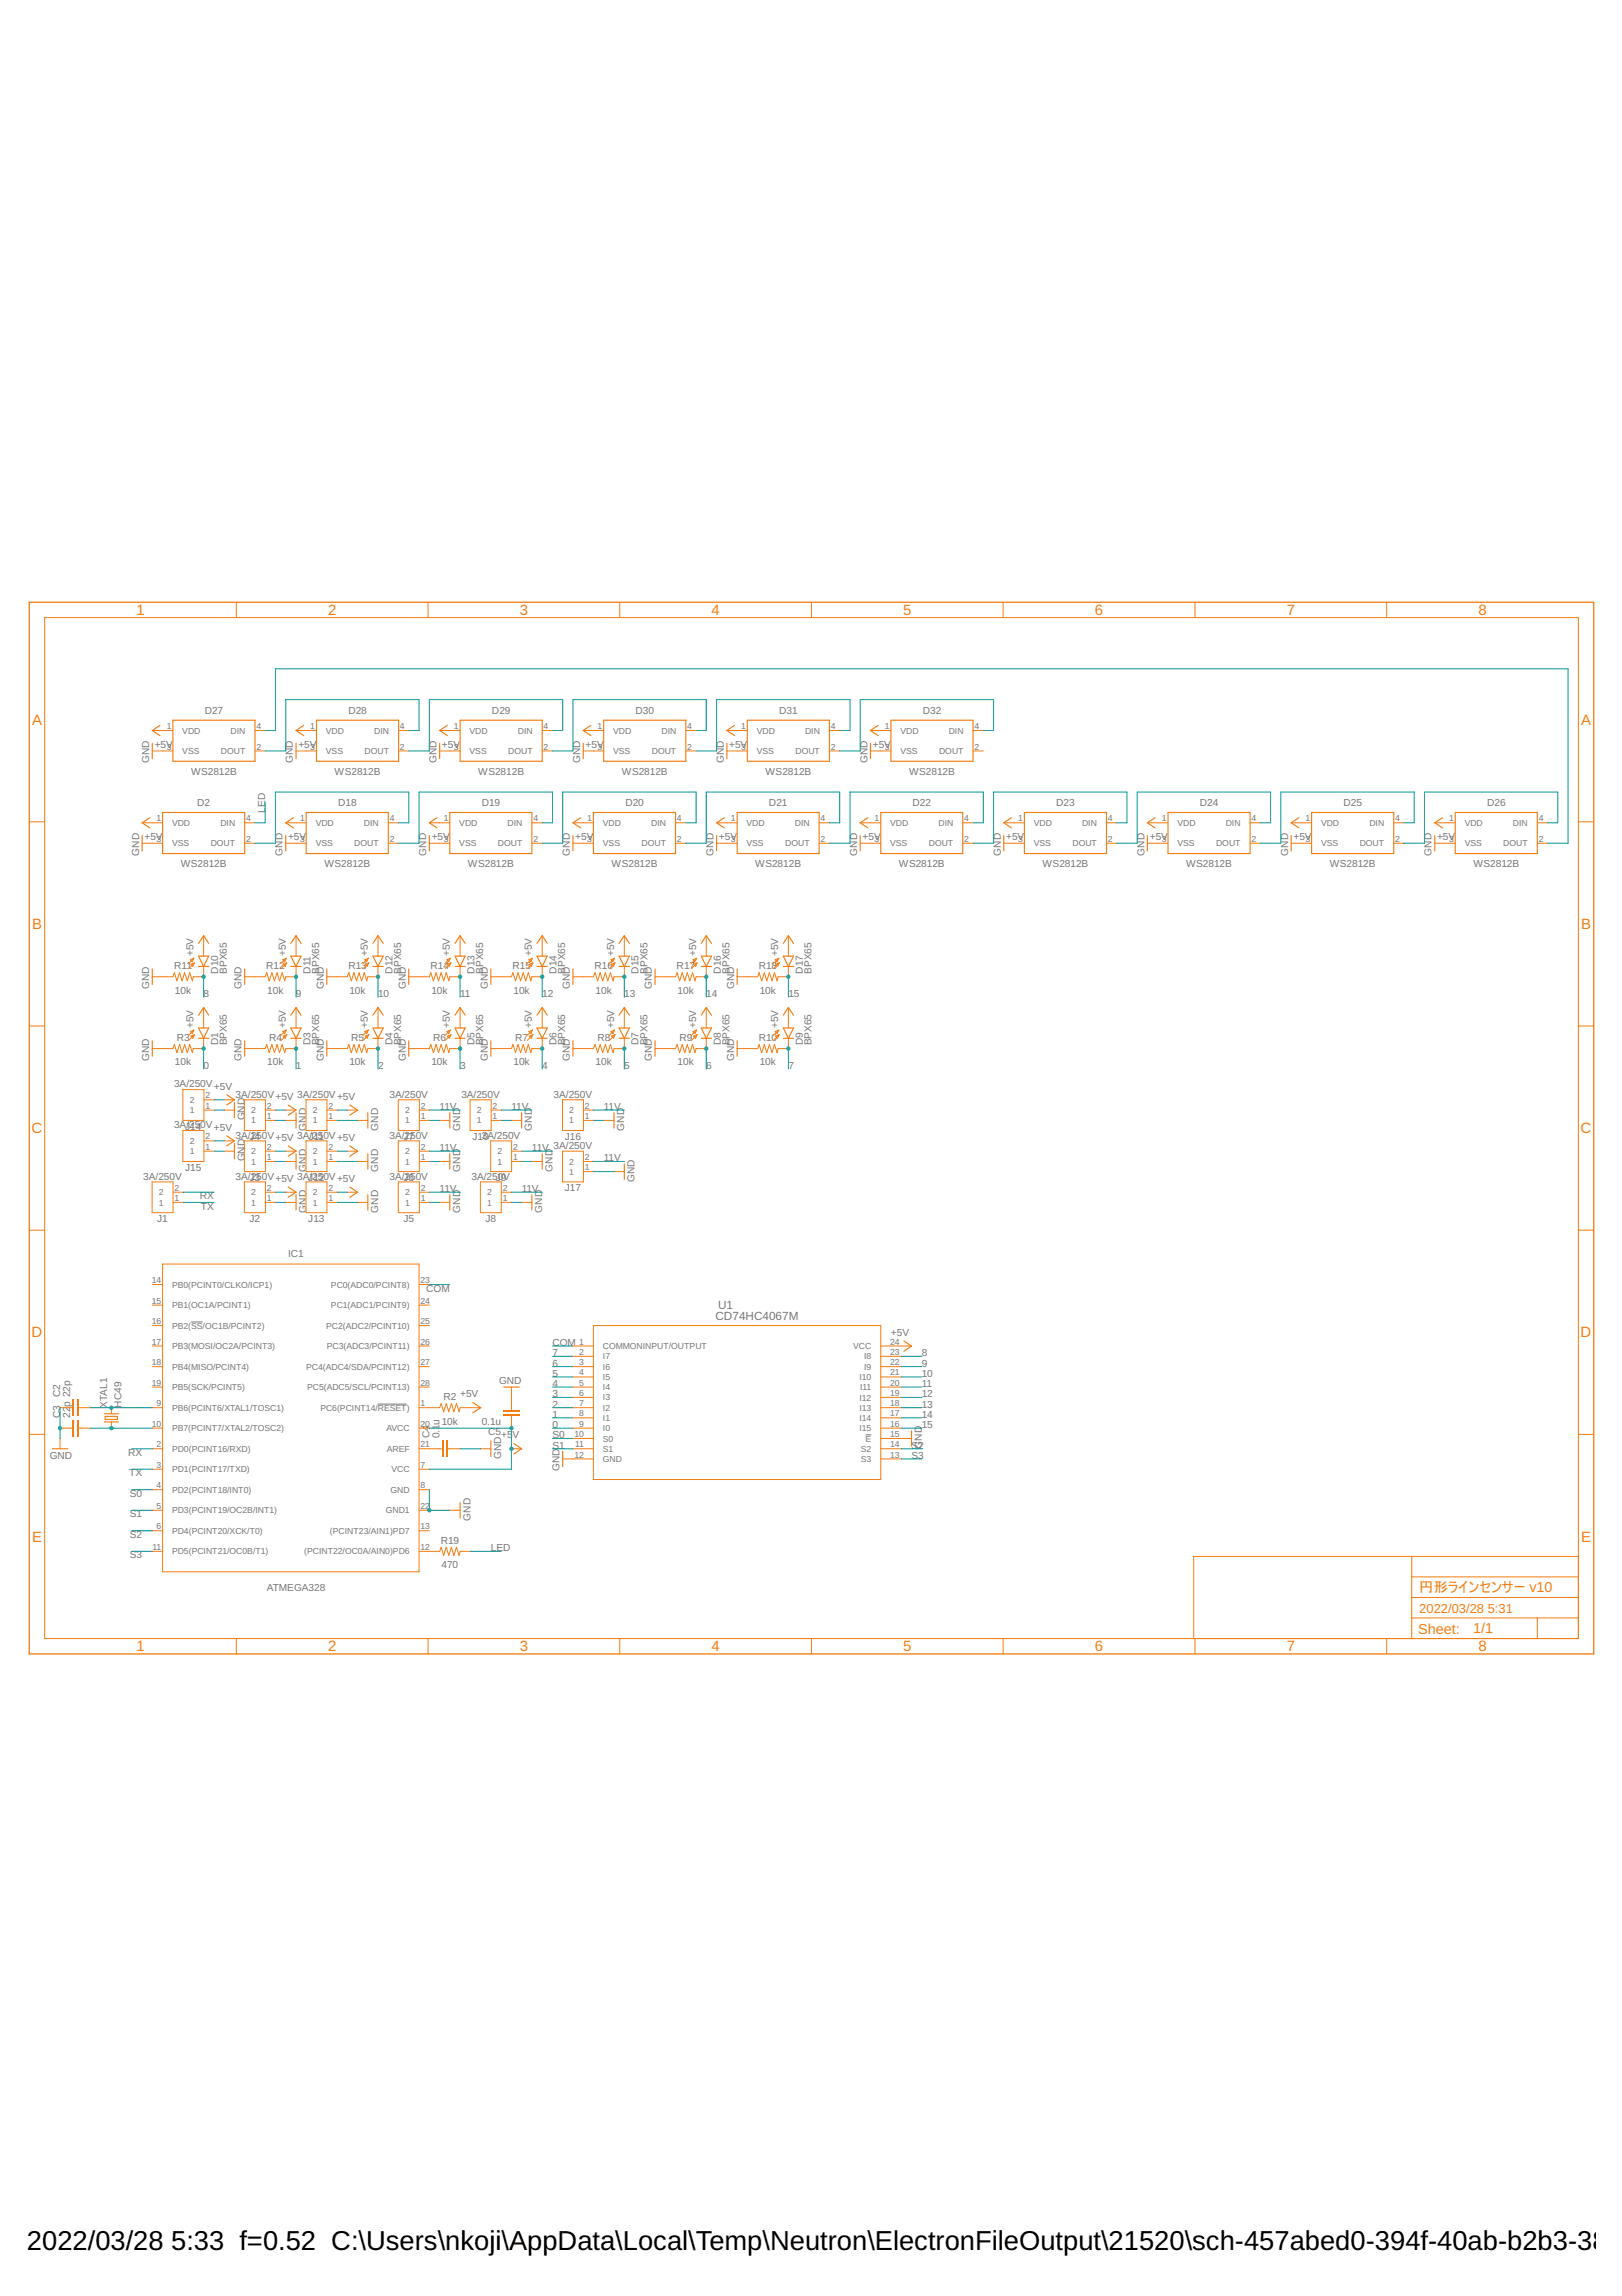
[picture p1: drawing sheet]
<svg xmlns="http://www.w3.org/2000/svg" width="210mm" height="297mm" viewBox="0 0 210 297" stroke-linecap="round" stroke-linejoin="round" font-family="sans-serif">
<defs><g id="words">
<g font-size="3.5">
<text x="3.5" y="291">2022/03/28</text>
<text x="22.2" y="291">5:33 f=0.52 C:\Users\nkoji\AppData\Local\Temp\Neutron\ElectronFileOutput\21520\sch-457abed0-394f-40ab-b2b3-38e5</text>
</g>
<g font-size="1.9" fill="#f57c10">
<text x="17.7" y="79.6">1</text>
<text x="42.5" y="79.6">2</text>
<text x="67.3" y="79.6">3</text>
<text x="92.1" y="79.6">4</text>
<text x="116.9" y="79.6">5</text>
<text x="141.7" y="79.6">6</text>
<text x="166.5" y="79.6">7</text>
<text x="191.3" y="79.6">8</text>
<text x="4.1" y="93.8">A</text>
<text x="204.6" y="93.8">A</text>
<text x="4.1" y="120.2">B</text>
<text x="204.6" y="120.2">B</text>
<text x="4.1" y="146.6">C</text>
<text x="204.5" y="146.6">C</text>
<text x="4.1" y="173">D</text>
<text x="204.5" y="173">D</text>
<text x="4.1" y="199.4">E</text>
<text x="204.6" y="199.4">E</text>
<text x="183.7" y="206">円形ラインセンサー v10</text>
<text x="17.7" y="213.7">1</text>
<text x="42.5" y="213.7">2</text>
<text x="67.3" y="213.7">3</text>
<text x="92.1" y="213.7">4</text>
<text x="116.9" y="213.7">5</text>
<text x="141.7" y="213.7">6</text>
<text x="166.5" y="213.7">7</text>
<text x="183.5" y="211.4">Sheet:</text>
<text x="190.6" y="211.3">1/1</text>
<text x="191.3" y="213.7">8</text>
</g>
<g font-size="1.7" fill="#f57c10">
<text x="183.7" y="208.7">2022/03/28</text>
<text x="192.5" y="208.7">5:31</text>
</g>
<g font-size="1.5" fill="#757575">
<text x="92.6" y="170.7">CD74HC4067M</text>
<text x="92.9" y="169.4">U1</text>
</g>
<g font-size="1.3" fill="#757575">
<text x="26.5" y="92.3">D27</text>
<text x="45.1" y="92.3">D28</text>
<text x="63.7" y="92.3">D29</text>
<text x="82.3" y="92.3">D30</text>
<text x="100.8" y="92.3">D31</text>
<text x="119.4" y="92.3">D32</text>
<text x="19.3" y="98.7" transform="rotate(-90 19.3 98.7)">GND</text>
<text x="20" y="96.8">+5V</text>
<text x="24.7" y="100.3">WS2812B</text>
<text x="37.9" y="98.7" transform="rotate(-90 37.9 98.7)">GND</text>
<text x="38.6" y="96.8">+5V</text>
<text x="43.3" y="100.3">WS2812B</text>
<text x="56.5" y="98.7" transform="rotate(-90 56.5 98.7)">GND</text>
<text x="57.2" y="96.8">+5V</text>
<text x="61.9" y="100.3">WS2812B</text>
<text x="75.1" y="98.7" transform="rotate(-90 75.1 98.7)">GND</text>
<text x="75.8" y="96.8">+5V</text>
<text x="80.5" y="100.3">WS2812B</text>
<text x="93.7" y="98.7" transform="rotate(-90 93.7 98.7)">GND</text>
<text x="94.4" y="96.8">+5V</text>
<text x="99.1" y="100.3">WS2812B</text>
<text x="112.3" y="98.7" transform="rotate(-90 112.3 98.7)">GND</text>
<text x="113" y="96.8">+5V</text>
<text x="117.7" y="100.3">WS2812B</text>
<text x="25.5" y="104.3">D2</text>
<text x="34.3" y="105.1" transform="rotate(-90 34.3 105.1)">LED</text>
<text x="43.8" y="104.3">D18</text>
<text x="62.3" y="104.3">D19</text>
<text x="80.9" y="104.3">D20</text>
<text x="99.5" y="104.3">D21</text>
<text x="118.1" y="104.3">D22</text>
<text x="136.7" y="104.3">D23</text>
<text x="155.3" y="104.3">D24</text>
<text x="173.9" y="104.3">D25</text>
<text x="192.4" y="104.3">D26</text>
<text x="18" y="110.7" transform="rotate(-90 18 110.7)">GND</text>
<text x="18.7" y="108.7">+5V</text>
<text x="23.4" y="112.2">WS2812B</text>
<text x="36.6" y="110.7" transform="rotate(-90 36.6 110.7)">GND</text>
<text x="37.3" y="108.7">+5V</text>
<text x="42" y="112.2">WS2812B</text>
<text x="55.2" y="110.7" transform="rotate(-90 55.2 110.7)">GND</text>
<text x="55.9" y="108.7">+5V</text>
<text x="60.6" y="112.2">WS2812B</text>
<text x="73.8" y="110.7" transform="rotate(-90 73.8 110.7)">GND</text>
<text x="74.5" y="108.7">+5V</text>
<text x="79.1" y="112.2">WS2812B</text>
<text x="92.3" y="110.7" transform="rotate(-90 92.3 110.7)">GND</text>
<text x="93" y="108.7">+5V</text>
<text x="97.7" y="112.2">WS2812B</text>
<text x="110.9" y="110.7" transform="rotate(-90 110.9 110.7)">GND</text>
<text x="111.6" y="108.7">+5V</text>
<text x="116.3" y="112.2">WS2812B</text>
<text x="129.5" y="110.7" transform="rotate(-90 129.5 110.7)">GND</text>
<text x="130.2" y="108.7">+5V</text>
<text x="134.9" y="112.2">WS2812B</text>
<text x="148.1" y="110.7" transform="rotate(-90 148.1 110.7)">GND</text>
<text x="148.8" y="108.7">+5V</text>
<text x="153.5" y="112.2">WS2812B</text>
<text x="166.7" y="110.7" transform="rotate(-90 166.7 110.7)">GND</text>
<text x="167.4" y="108.7">+5V</text>
<text x="172.1" y="112.2">WS2812B</text>
<text x="185.3" y="110.7" transform="rotate(-90 185.3 110.7)">GND</text>
<text x="186" y="108.7">+5V</text>
<text x="190.7" y="112.2">WS2812B</text>
<text x="22.6" y="125.4">R11</text>
<text x="25" y="123.7" transform="rotate(-90 25 123.7)">+5V</text>
<text x="28.2" y="126" transform="rotate(-90 28.2 126)">D10</text>
<text x="29.3" y="126" transform="rotate(-90 29.3 126)">BPX65</text>
<text x="34.5" y="125.4">R12</text>
<text x="37" y="123.7" transform="rotate(-90 37 123.7)">+5V</text>
<text x="40.2" y="126" transform="rotate(-90 40.2 126)">D11</text>
<text x="41.3" y="126" transform="rotate(-90 41.3 126)">BPX65</text>
<text x="45.1" y="125.4">R13</text>
<text x="47.6" y="123.7" transform="rotate(-90 47.6 123.7)">+5V</text>
<text x="50.8" y="126" transform="rotate(-90 50.8 126)">D12</text>
<text x="51.9" y="126" transform="rotate(-90 51.9 126)">BPX65</text>
<text x="55.7" y="125.4">R14</text>
<text x="58.2" y="123.7" transform="rotate(-90 58.2 123.7)">+5V</text>
<text x="61.4" y="126" transform="rotate(-90 61.4 126)">D13</text>
<text x="62.5" y="126" transform="rotate(-90 62.5 126)">BPX65</text>
<text x="66.3" y="125.4">R15</text>
<text x="68.8" y="123.7" transform="rotate(-90 68.8 123.7)">+5V</text>
<text x="72" y="126" transform="rotate(-90 72 126)">D14</text>
<text x="73.2" y="126" transform="rotate(-90 73.2 126)">BPX65</text>
<text x="76.9" y="125.4">R16</text>
<text x="79.5" y="123.7" transform="rotate(-90 79.5 123.7)">+5V</text>
<text x="82.6" y="126" transform="rotate(-90 82.6 126)">D15</text>
<text x="83.8" y="126" transform="rotate(-90 83.8 126)">BPX65</text>
<text x="87.6" y="125.4">R17</text>
<text x="90.1" y="123.7" transform="rotate(-90 90.1 123.7)">+5V</text>
<text x="93.3" y="126" transform="rotate(-90 93.3 126)">D16</text>
<text x="94.4" y="126" transform="rotate(-90 94.4 126)">BPX65</text>
<text x="98.2" y="125.4">R18</text>
<text x="100.7" y="123.7" transform="rotate(-90 100.7 123.7)">+5V</text>
<text x="103.9" y="126" transform="rotate(-90 103.9 126)">D17</text>
<text x="105" y="126" transform="rotate(-90 105 126)">BPX65</text>
<text x="19.3" y="128" transform="rotate(-90 19.3 128)">GND</text>
<text x="22.6" y="128.6">10k</text>
<text x="26.4" y="129">8</text>
<text x="31.3" y="128" transform="rotate(-90 31.3 128)">GND</text>
<text x="34.6" y="128.6">10k</text>
<text x="38.3" y="129">9</text>
<text x="41.9" y="128" transform="rotate(-90 41.9 128)">GND</text>
<text x="45.2" y="128.6">10k</text>
<text x="48.9" y="129">10</text>
<text x="52.5" y="128" transform="rotate(-90 52.5 128)">GND</text>
<text x="55.8" y="128.6">10k</text>
<text x="59.5" y="129">11</text>
<text x="63.1" y="128" transform="rotate(-90 63.1 128)">GND</text>
<text x="66.5" y="128.6">10k</text>
<text x="70.2" y="129">12</text>
<text x="73.8" y="128" transform="rotate(-90 73.8 128)">GND</text>
<text x="77.1" y="128.6">10k</text>
<text x="80.8" y="129">13</text>
<text x="84.4" y="128" transform="rotate(-90 84.4 128)">GND</text>
<text x="87.7" y="128.6">10k</text>
<text x="91.4" y="129">14</text>
<text x="95" y="128" transform="rotate(-90 95 128)">GND</text>
<text x="98.3" y="128.6">10k</text>
<text x="102" y="129">15</text>
<text x="19.3" y="137.2" transform="rotate(-90 19.3 137.2)">GND</text>
<text x="22.6" y="137.8">10k</text>
<text x="22.9" y="134.7">R3</text>
<text x="25" y="133" transform="rotate(-90 25 133)">+5V</text>
<text x="28.2" y="135.3" transform="rotate(-90 28.2 135.3)">D1</text>
<text x="29.3" y="135.3" transform="rotate(-90 29.3 135.3)">BPX65</text>
<text x="31.3" y="137.2" transform="rotate(-90 31.3 137.2)">GND</text>
<text x="34.6" y="137.8">10k</text>
<text x="34.8" y="134.7">R4</text>
<text x="37" y="133" transform="rotate(-90 37 133)">+5V</text>
<text x="40.2" y="135.3" transform="rotate(-90 40.2 135.3)">D3</text>
<text x="41.3" y="135.3" transform="rotate(-90 41.3 135.3)">BPX65</text>
<text x="41.9" y="137.2" transform="rotate(-90 41.9 137.2)">GND</text>
<text x="45.2" y="137.8">10k</text>
<text x="45.4" y="134.7">R5</text>
<text x="47.6" y="133" transform="rotate(-90 47.6 133)">+5V</text>
<text x="50.8" y="135.3" transform="rotate(-90 50.8 135.3)">D4</text>
<text x="51.9" y="135.3" transform="rotate(-90 51.9 135.3)">BPX65</text>
<text x="52.5" y="137.2" transform="rotate(-90 52.5 137.2)">GND</text>
<text x="55.8" y="137.8">10k</text>
<text x="56.1" y="134.7">R6</text>
<text x="58.2" y="133" transform="rotate(-90 58.2 133)">+5V</text>
<text x="61.4" y="135.3" transform="rotate(-90 61.4 135.3)">D5</text>
<text x="62.5" y="135.3" transform="rotate(-90 62.5 135.3)">BPX65</text>
<text x="63.1" y="137.2" transform="rotate(-90 63.1 137.2)">GND</text>
<text x="66.5" y="137.8">10k</text>
<text x="66.7" y="134.7">R7</text>
<text x="68.8" y="133" transform="rotate(-90 68.8 133)">+5V</text>
<text x="72" y="135.3" transform="rotate(-90 72 135.3)">D6</text>
<text x="73.2" y="135.3" transform="rotate(-90 73.2 135.3)">BPX65</text>
<text x="73.8" y="137.2" transform="rotate(-90 73.8 137.2)">GND</text>
<text x="77.1" y="137.8">10k</text>
<text x="77.3" y="134.7">R8</text>
<text x="79.5" y="133" transform="rotate(-90 79.5 133)">+5V</text>
<text x="82.6" y="135.3" transform="rotate(-90 82.6 135.3)">D7</text>
<text x="83.8" y="135.3" transform="rotate(-90 83.8 135.3)">BPX65</text>
<text x="84.4" y="137.2" transform="rotate(-90 84.4 137.2)">GND</text>
<text x="87.7" y="137.8">10k</text>
<text x="87.9" y="134.7">R9</text>
<text x="90.1" y="133" transform="rotate(-90 90.1 133)">+5V</text>
<text x="93.3" y="135.3" transform="rotate(-90 93.3 135.3)">D8</text>
<text x="94.4" y="135.3" transform="rotate(-90 94.4 135.3)">BPX65</text>
<text x="95" y="137.2" transform="rotate(-90 95 137.2)">GND</text>
<text x="98.2" y="134.7">R10</text>
<text x="98.3" y="137.8">10k</text>
<text x="100.7" y="133" transform="rotate(-90 100.7 133)">+5V</text>
<text x="103.9" y="135.3" transform="rotate(-90 103.9 135.3)">D9</text>
<text x="105" y="135.3" transform="rotate(-90 105 135.3)">BPX65</text>
<text x="22.5" y="140.7">3A/250V+5V</text>
<text x="26.4" y="138.3">0</text>
<text x="30.5" y="142">3A/250V+5V 3A/250V+5V</text>
<text x="38.3" y="138.3">1</text>
<text x="48.9" y="138.3">2</text>
<text x="50.4" y="142">3A/250V</text>
<text x="56.9" y="143.6">11V</text>
<text x="59.5" y="138.3">3</text>
<text x="59.7" y="142">3A/250V</text>
<text x="66.2" y="143.6">11V</text>
<text x="70.2" y="138.3">4</text>
<text x="71.6" y="142">3A/250V</text>
<text x="78.1" y="143.6">11V</text>
<text x="80.8" y="138.3">5</text>
<text x="91.4" y="138.3">6</text>
<text x="102" y="138.3">7</text>
<text x="22.5" y="146">3AJ/21540V+5V</text>
<text x="30.5" y="147.3">3A/J2450V+5V 3AJ/2150V+5V</text>
<text x="31.7" y="144.9" transform="rotate(-90 31.7 144.9)">GND</text>
<text x="39.6" y="146.3" transform="rotate(-90 39.6 146.3)">GND</text>
<text x="41.2" y="147.5">1</text>
<text x="48.9" y="146.3" transform="rotate(-90 48.9 146.3)">GND</text>
<text x="50.4" y="147.3">3A/J2750V</text>
<text x="56.9" y="148.9">11V</text>
<text x="59.5" y="146.3" transform="rotate(-90 59.5 146.3)">GND</text>
<text x="61.1" y="147.5">J130A/250V</text>
<text x="68.8" y="146.3" transform="rotate(-90 68.8 146.3)">GND</text>
<text x="68.8" y="148.9">11V 3A/250V</text>
<text x="73.1" y="147.5">J16</text>
<text x="80.8" y="146.3" transform="rotate(-90 80.8 146.3)">GND</text>
<text x="18.5" y="152.6">3A/250V</text>
<text x="24" y="151.5">J15</text>
<text x="25.9" y="155.2">RX</text>
<text x="30.5" y="152.6">3A/J2350V+5V 3AJ/21520V+5V</text>
<text x="31.7" y="150.3" transform="rotate(-90 31.7 150.3)">GND</text>
<text x="39.6" y="151.6" transform="rotate(-90 39.6 151.6)">GND</text>
<text x="48.9" y="151.6" transform="rotate(-90 48.9 151.6)">GND</text>
<text x="50.4" y="152.6">3A/J2650V</text>
<text x="56.9" y="154.2">11V</text>
<text x="59.5" y="151.6" transform="rotate(-90 59.5 151.6)">GND</text>
<text x="61" y="152.6">3A/25J09V</text>
<text x="67.5" y="154.2">11V</text>
<text x="71.5" y="151.6" transform="rotate(-90 71.5 151.6)">GND</text>
<text x="73.1" y="154.1">J17</text>
<text x="78.1" y="150.3">11V</text>
<text x="82.1" y="152.9" transform="rotate(-90 82.1 152.9)">GND</text>
<text x="20.3" y="158.1">J1</text>
<text x="26" y="156.5">TX</text>
<text x="32.3" y="158.1">J2</text>
<text x="39.6" y="156.9" transform="rotate(-90 39.6 156.9)">GND</text>
<text x="39.9" y="158.1">J13</text>
<text x="48.9" y="156.9" transform="rotate(-90 48.9 156.9)">GND</text>
<text x="52.2" y="158.1">J5</text>
<text x="59.5" y="156.9" transform="rotate(-90 59.5 156.9)">GND</text>
<text x="62.8" y="158.1">J8</text>
<text x="70.2" y="156.9" transform="rotate(-90 70.2 156.9)">GND</text>
<text x="37.3" y="162.7">IC1</text>
<text x="55.2" y="167.1">COM</text>
<text x="115.3" y="172.8">+5V</text>
<text x="64.6" y="179.1">GND</text>
<text x="71.5" y="175.5">7</text>
<text x="71.5" y="176.8">6</text>
<text x="71.5" y="178.1">5</text>
<text x="71.5" y="179.5">4</text>
<text x="71.5" y="174.1">COM</text>
<text x="119.3" y="175.5">8</text>
<text x="119.3" y="176.8">9</text>
<text x="119.3" y="178.1">10</text>
<text x="119.3" y="179.5">11</text>
<text x="7.8" y="183.4" transform="rotate(-90 7.8 183.4)">C3</text>
<text x="7.8" y="180.8" transform="rotate(-90 7.8 180.8)">C2</text>
<text x="9.1" y="183.4" transform="rotate(-90 9.1 183.4)">22p 22p</text>
<text x="13.9" y="182.1" transform="rotate(-90 13.9 182.1)">XTAL1</text>
<text x="15.7" y="182.1" transform="rotate(-90 15.7 182.1)">HC49</text>
<text x="57.2" y="184.3">10k</text>
<text x="57.4" y="181.1">R2</text>
<text x="59.5" y="180.8">+5V</text>
<text x="62.3" y="184.4">0.1u</text>
<text x="63.2" y="185.7">C5</text>
<text x="71.5" y="180.8">3</text>
<text x="71.5" y="182.1">2</text>
<text x="71.5" y="183.4">1</text>
<text x="71.5" y="184.8">0</text>
<text x="119.3" y="180.8">12</text>
<text x="119.3" y="182.1">13</text>
<text x="119.3" y="183.4">14</text>
<text x="119.3" y="184.8">15</text>
<text x="6.4" y="188.7">GND</text>
<text x="16.6" y="188.4">RX</text>
<text x="16.7" y="191">TX</text>
<text x="55.6" y="186.1" transform="rotate(-90 55.6 186.1)">C4</text>
<text x="56.9" y="186.1" transform="rotate(-90 56.9 186.1)">0.1u</text>
<text x="64.9" y="188.7" transform="rotate(-90 64.9 188.7)">GND</text>
<text x="64.9" y="186.1">+5</text>
<text x="66.3" y="186.1">V</text>
<text x="71.5" y="186.1">S0</text>
<text x="71.5" y="187.4">S1</text>
<text x="72.4" y="190.3" transform="rotate(-90 72.4 190.3)">GND</text>
<text x="118" y="187.4">S2</text>
<text x="118" y="188.7">S3</text>
<text x="119.3" y="187.4" transform="rotate(-90 119.3 187.4)">GND</text>
<text x="16.8" y="193.7">S0</text>
<text x="16.8" y="196.3">S1</text>
<text x="60.9" y="196.7" transform="rotate(-90 60.9 196.7)">GND</text>
<text x="16.8" y="199">S2</text>
<text x="16.8" y="201.6">S3</text>
<text x="57" y="199.7">R19</text>
<text x="57.1" y="202.9">470</text>
<text x="63.5" y="200.7">LED</text>
<text x="34.5" y="205.8">ATMEGA328</text>
</g>
<g font-size="1.1" fill="#757575">
<text x="21.6" y="94.3">1</text>
<text x="23.6" y="94.9">VDD</text>
<text x="29.8" y="94.9">DIN</text>
<text x="33.2" y="94.3">4</text>
<text x="40.2" y="94.3">1</text>
<text x="42.2" y="94.9">VDD</text>
<text x="48.4" y="94.9">DIN</text>
<text x="51.8" y="94.3">4</text>
<text x="58.7" y="94.3">1</text>
<text x="60.8" y="94.9">VDD</text>
<text x="67" y="94.9">DIN</text>
<text x="70.4" y="94.3">4</text>
<text x="77.3" y="94.3">1</text>
<text x="79.4" y="94.9">VDD</text>
<text x="85.6" y="94.9">DIN</text>
<text x="88.9" y="94.3">4</text>
<text x="95.9" y="94.3">1</text>
<text x="97.9" y="94.9">VDD</text>
<text x="104.2" y="94.9">DIN</text>
<text x="107.5" y="94.3">4</text>
<text x="114.5" y="94.3">1</text>
<text x="116.5" y="94.9">VDD</text>
<text x="122.8" y="94.9">DIN</text>
<text x="126.1" y="94.3">4</text>
<text x="21.6" y="97">3</text>
<text x="23.6" y="97.6">VSS</text>
<text x="28.6" y="97.6">DOUT</text>
<text x="33.2" y="97">2</text>
<text x="40.2" y="97">3</text>
<text x="42.2" y="97.6">VSS</text>
<text x="47.2" y="97.6">DOUT</text>
<text x="51.8" y="97">2</text>
<text x="58.7" y="97">3</text>
<text x="60.8" y="97.6">VSS</text>
<text x="65.8" y="97.6">DOUT</text>
<text x="70.4" y="97">2</text>
<text x="77.3" y="97">3</text>
<text x="79.4" y="97.6">VSS</text>
<text x="84.4" y="97.6">DOUT</text>
<text x="88.9" y="97">2</text>
<text x="95.9" y="97">3</text>
<text x="97.9" y="97.6">VSS</text>
<text x="102.9" y="97.6">DOUT</text>
<text x="107.5" y="97">2</text>
<text x="114.5" y="97">3</text>
<text x="116.5" y="97.6">VSS</text>
<text x="121.5" y="97.6">DOUT</text>
<text x="126.1" y="97">2</text>
<text x="20.2" y="106.3">1</text>
<text x="22.3" y="106.8">VDD</text>
<text x="28.5" y="106.9">DIN</text>
<text x="31.8" y="106.3">4</text>
<text x="38.8" y="106.3">1</text>
<text x="40.9" y="106.8">VDD</text>
<text x="47.1" y="106.9">DIN</text>
<text x="50.4" y="106.3">4</text>
<text x="57.4" y="106.3">1</text>
<text x="59.4" y="106.8">VDD</text>
<text x="65.7" y="106.9">DIN</text>
<text x="69" y="106.3">4</text>
<text x="76" y="106.3">1</text>
<text x="78" y="106.8">VDD</text>
<text x="84.3" y="106.9">DIN</text>
<text x="87.6" y="106.3">4</text>
<text x="94.6" y="106.3">1</text>
<text x="96.6" y="106.8">VDD</text>
<text x="102.9" y="106.9">DIN</text>
<text x="106.2" y="106.3">4</text>
<text x="113.2" y="106.3">1</text>
<text x="115.2" y="106.8">VDD</text>
<text x="121.4" y="106.9">DIN</text>
<text x="124.8" y="106.3">4</text>
<text x="131.8" y="106.3">1</text>
<text x="133.8" y="106.8">VDD</text>
<text x="140" y="106.9">DIN</text>
<text x="143.4" y="106.3">4</text>
<text x="150.3" y="106.3">1</text>
<text x="152.4" y="106.8">VDD</text>
<text x="158.6" y="106.9">DIN</text>
<text x="162" y="106.3">4</text>
<text x="168.9" y="106.3">1</text>
<text x="171" y="106.8">VDD</text>
<text x="177.2" y="106.9">DIN</text>
<text x="180.5" y="106.3">4</text>
<text x="187.5" y="106.3">1</text>
<text x="189.5" y="106.8">VDD</text>
<text x="195.8" y="106.9">DIN</text>
<text x="199.1" y="106.3">4</text>
<text x="20.2" y="108.9">3</text>
<text x="22.3" y="109.5">VSS</text>
<text x="27.3" y="109.5">DOUT</text>
<text x="31.8" y="108.9">2</text>
<text x="38.8" y="108.9">3</text>
<text x="40.9" y="109.5">VSS</text>
<text x="45.9" y="109.5">DOUT</text>
<text x="50.4" y="108.9">2</text>
<text x="57.4" y="108.9">3</text>
<text x="59.4" y="109.5">VSS</text>
<text x="64.4" y="109.5">DOUT</text>
<text x="69" y="108.9">2</text>
<text x="76" y="108.9">3</text>
<text x="78" y="109.5">VSS</text>
<text x="83" y="109.5">DOUT</text>
<text x="87.6" y="108.9">2</text>
<text x="94.6" y="108.9">3</text>
<text x="96.6" y="109.5">VSS</text>
<text x="101.6" y="109.5">DOUT</text>
<text x="106.2" y="108.9">2</text>
<text x="113.2" y="108.9">3</text>
<text x="115.2" y="109.5">VSS</text>
<text x="120.2" y="109.5">DOUT</text>
<text x="124.8" y="108.9">2</text>
<text x="131.8" y="108.9">3</text>
<text x="133.8" y="109.5">VSS</text>
<text x="138.8" y="109.5">DOUT</text>
<text x="143.4" y="108.9">2</text>
<text x="150.3" y="108.9">3</text>
<text x="152.4" y="109.5">VSS</text>
<text x="157.4" y="109.5">DOUT</text>
<text x="162" y="108.9">2</text>
<text x="168.9" y="108.9">3</text>
<text x="171" y="109.5">VSS</text>
<text x="176" y="109.5">DOUT</text>
<text x="180.5" y="108.9">2</text>
<text x="187.5" y="108.9">3</text>
<text x="189.5" y="109.5">VSS</text>
<text x="194.5" y="109.5">DOUT</text>
<text x="199.1" y="108.9">2</text>
<text x="24.6" y="142.7">2</text>
<text x="26.6" y="143.4">1</text>
<text x="26.6" y="142.1">2</text>
<text x="34.5" y="143.4">2</text>
<text x="42.5" y="143.4">2</text>
<text x="54.5" y="143.4">2</text>
<text x="63.7" y="143.4">2</text>
<text x="75.7" y="143.4">2</text>
<text x="24.6" y="144">1</text>
<text x="24.6" y="149.3">1</text>
<text x="24.6" y="148">2</text>
<text x="26.6" y="148.7">1</text>
<text x="26.6" y="147.4">2</text>
<text x="32.5" y="149.3">2</text>
<text x="32.5" y="145.3">1</text>
<text x="32.5" y="144">2</text>
<text x="34.5" y="148.7">2</text>
<text x="34.5" y="144.8">1</text>
<text x="40.5" y="145.3">1</text>
<text x="40.5" y="144">2</text>
<text x="40.5" y="149.3">2</text>
<text x="42.5" y="144.8">1</text>
<text x="42.5" y="148.7">2</text>
<text x="52.4" y="149.3">2</text>
<text x="52.4" y="145.3">1</text>
<text x="52.4" y="144">2</text>
<text x="54.5" y="148.7">2</text>
<text x="54.5" y="144.8">1</text>
<text x="61.7" y="145.3">1</text>
<text x="61.7" y="144">2</text>
<text x="63.7" y="144.8">1</text>
<text x="64.4" y="149.3">2</text>
<text x="66.4" y="148.7">2</text>
<text x="73.7" y="145.3">1</text>
<text x="73.7" y="144">2</text>
<text x="75.7" y="144.8">1</text>
<text x="20.6" y="156">1</text>
<text x="20.6" y="154.6">2</text>
<text x="22.6" y="155.4">1</text>
<text x="22.6" y="154">2</text>
<text x="32.5" y="156">1</text>
<text x="32.5" y="154.6">2</text>
<text x="32.5" y="150.7">1</text>
<text x="34.5" y="155.4">1</text>
<text x="34.5" y="154">2</text>
<text x="34.5" y="150.1">1</text>
<text x="40.5" y="150.7">1</text>
<text x="40.5" y="156">1</text>
<text x="40.5" y="154.6">2</text>
<text x="42.5" y="150.1">1</text>
<text x="42.5" y="155.4">1</text>
<text x="42.5" y="154">2</text>
<text x="52.4" y="156">1</text>
<text x="52.4" y="154.6">2</text>
<text x="52.4" y="150.7">1</text>
<text x="54.5" y="155.4">1</text>
<text x="54.5" y="154">2</text>
<text x="54.5" y="150.1">1</text>
<text x="63.1" y="156">1</text>
<text x="63.1" y="154.6">2</text>
<text x="64.4" y="150.7">1</text>
<text x="65.1" y="155.4">1</text>
<text x="65.1" y="154">2</text>
<text x="66.4" y="150.1">1</text>
<text x="73.7" y="152">1</text>
<text x="73.7" y="150.7">2</text>
<text x="75.7" y="151.4">1</text>
<text x="75.7" y="150.1">2</text>
<text x="19.6" y="166">14</text>
<text x="22.3" y="166.6">PB0(PCINT0/CLKO/ICP1)</text>
<text x="42.8" y="166.6">PC0(ADC0/PCINT8)</text>
<text x="54.4" y="166">23</text>
<text x="19.6" y="168.7">15</text>
<text x="19.6" y="171.3">16</text>
<text x="19.6" y="174">17</text>
<text x="22.3" y="169.2">PB1(OC1A/PCINT1)</text>
<text x="22.3" y="171.9">PB2(SS/OC1B/PCINT2)</text>
<text x="42.2" y="171.9">PC2(ADC2/PCINT10)</text>
<text x="42.8" y="169.2">PC1(ADC1/PCINT9)</text>
<text x="54.4" y="168.7">24</text>
<text x="54.4" y="171.3">25</text>
<text x="54.4" y="174">26</text>
<text x="75" y="174">1</text>
<text x="115.2" y="174">24</text>
<text x="19.6" y="176.6">18</text>
<text x="19.6" y="179.3">19</text>
<text x="22.3" y="174.5">PB3(MOSI/OC2A/PCINT3)</text>
<text x="22.3" y="177.2">PB4(MISO/PCINT4)</text>
<text x="22.3" y="179.9">PB5(SCK/PCINT5)</text>
<text x="39.6" y="177.2">PC4(ADC4/SDA/PCINT12)</text>
<text x="39.7" y="179.9">PC5(ADC5/SCL/PCINT13)</text>
<text x="42.3" y="174.6">PC3(ADC3/PCINT11)</text>
<text x="54.4" y="176.6">27</text>
<text x="54.4" y="179.3">28</text>
<text x="75" y="175.3">2</text>
<text x="75" y="176.6">3</text>
<text x="75" y="177.9">4</text>
<text x="75" y="179.3">5</text>
<text x="78" y="174.5">COMMONINPUT/OUTPUT</text>
<text x="78" y="175.9">I7</text>
<text x="78" y="177.2">I6</text>
<text x="78" y="178.5">I5</text>
<text x="78" y="179.9">I4</text>
<text x="110.4" y="174.6">VCC</text>
<text x="111.2" y="178.5">I10</text>
<text x="111.3" y="179.9">I11</text>
<text x="111.8" y="177.2">I9</text>
<text x="111.8" y="175.9">I8</text>
<text x="115.2" y="179.3">20</text>
<text x="115.2" y="177.9">21</text>
<text x="115.2" y="176.6">22</text>
<text x="115.2" y="175.3">23</text>
<text x="19.6" y="184.6">10</text>
<text x="20.2" y="181.9">9</text>
<text x="22.3" y="182.5">PB6(PCINT6/XTAL1/TOSC1)</text>
<text x="22.3" y="185.2">PB7(PCINT7/XTAL2/TOSC2)</text>
<text x="41.5" y="182.5">PC6(PCINT14/RESET)</text>
<text x="50" y="185.2">AVCC</text>
<text x="54.4" y="181.9">1</text>
<text x="54.4" y="184.6">20</text>
<text x="74.4" y="185.9">10</text>
<text x="75" y="180.6">6</text>
<text x="75" y="181.9">7</text>
<text x="75" y="183.3">8</text>
<text x="75" y="184.6">9</text>
<text x="78" y="181.2">I3</text>
<text x="78" y="182.5">I2</text>
<text x="78" y="183.8">I1</text>
<text x="78" y="185.2">I0</text>
<text x="111.2" y="185.2">I15</text>
<text x="111.2" y="183.8">I14</text>
<text x="111.2" y="182.5">I13</text>
<text x="111.2" y="181.2">I12</text>
<text x="115.2" y="185.9">15</text>
<text x="115.2" y="184.6">16</text>
<text x="115.2" y="183.3">17</text>
<text x="115.2" y="181.9">18</text>
<text x="115.2" y="180.6">19</text>
<text x="20.2" y="187.2">2</text>
<text x="20.2" y="189.9">3</text>
<text x="22.3" y="187.8">PD0(PCINT16/RXD)</text>
<text x="22.3" y="190.5">PD1(PCINT17/TXD)</text>
<text x="50" y="187.8">AREF</text>
<text x="50.7" y="190.5">VCC</text>
<text x="54.4" y="189.9">7</text>
<text x="54.4" y="187.2">21</text>
<text x="74.4" y="188.6">12</text>
<text x="74.4" y="187.2">11</text>
<text x="78" y="186.5">S0</text>
<text x="78" y="187.8">S1</text>
<text x="78" y="189.1">GND</text>
<text x="111.4" y="189.2">S3</text>
<text x="111.4" y="187.8">S2</text>
<text x="112" y="186.5">E</text>
<text x="115.2" y="188.6">13</text>
<text x="115.2" y="187.2">14</text>
<text x="20.2" y="192.5">4</text>
<text x="20.2" y="195.2">5</text>
<text x="20.2" y="197.9">6</text>
<text x="22.3" y="193.1">PD2(PCINT18/INT0)</text>
<text x="22.3" y="195.8">PD3(PCINT19/OC2B/INT1)</text>
<text x="49.9" y="195.8">GND1</text>
<text x="50.5" y="193.1">GND</text>
<text x="54.4" y="192.5">8</text>
<text x="54.4" y="197.9">13</text>
<text x="54.4" y="195.2">22</text>
<text x="19.7" y="200.5">11</text>
<text x="22.3" y="198.4">PD4(PCINT20/XCK/T0)</text>
<text x="22.3" y="201.1">PD5(PCINT21/OC0B/T1)</text>
<text x="39.4" y="201.1">(PCINT22/OC0A/AIN0)PD6</text>
<text x="42.7" y="198.4">(PCINT23/AIN1)PD7</text>
<text x="54.4" y="200.5">12</text>
</g>
</g></defs>
<path d="M24.7 171h1.5M48.9 181.7h3.7M112 185.6h.8" fill="none" stroke="#757575" stroke-width=".13"/>
<path d="M21 105.1h10.7v5.3h-10.7zM19.7 134.7v2M25.7 131.3l.7-1 .6 1M25.7 133h1.3l-.6 1.3zM25.7 134.3h1.3M13.5 182.9h1.8M13.5 184h1.8M13.6 183.2h1.6v.4h-1.6z" fill="none" stroke="#f57c10" stroke-width=".15"/>
<g fill="none" stroke="#f57c10" stroke-width=".13">
<path d="M5.8 79.9h198.5v132.1h-198.5zM30.6 77.9v2M55.4 77.9v2M80.2 77.9v2M105 77.9v2M129.8 77.9v2M154.6 77.9v2M179.5 77.9v2M3.8 106.3h2M19.7 109.1h1.3M19.7 106.4h1.3M31.7 109.1h1.3"/>
<path d="M31.7 106.4h1.3M204.3 106.3h1.9M3.8 132.7h2M19.7 135.7h1.3M24.6 133.5l.5-.2-.2 .4zM24.7 134l.5-.1-.2 .4zM25.1 133.3l-.7 .7M25.2 133.9l-.8 .7M26.4 130.3v2.7M26.4 134.3v1.4M204.3 132.7h1.9M3.8 159.2h2"/>
<path d="M204.3 159.2h1.9M19.7 166.2h1.3M19.7 168.8h1.3M19.7 171.5h1.3M19.7 174.1h1.3M19.7 176.8h1.3M19.7 179.5h1.3M21 163.5h33.2v39.8h-33.2zM54.2 166.2h1.4M54.2 168.8h1.4M54.2 171.5h1.4M54.2 174.1h1.4"/>
<path d="M54.2 176.8h1.4M54.2 179.5h1.4M74.1 174.1h2.7M74.1 176.8h2.7M74.1 179.5h2.7M74.1 175.5h2.7M74.1 178.1h2.7M76.8 171.5h37.2v19.9h-37.2zM114 174.1h2.6M114 176.8h2.6M114 179.5h2.6M114 175.5h2.6"/>
<path d="M114 178.1h2.6M3.8 185.6h2M14.4 182.1v.8M14.4 184v.8M19.7 182.1h1.3M19.7 187.4h1.3M19.7 190.1h1.3M19.7 192.7h1.3M19.7 195.4h1.3M19.7 198h1.3M19.7 184.8h1.3M54.2 182.1h1.4"/>
<path d="M54.2 187.4h1.4M54.2 190.1h1.4M54.2 192.7h1.4M54.2 195.4h1.4M54.2 198h1.4M54.2 184.8h1.4M74.1 182.1h2.7M74.1 187.4h2.7M74.1 184.8h2.7M74.1 180.8h2.7M74.1 183.4h2.7M74.1 186.1h2.7"/>
<path d="M74.1 188.7h2.7M114 182.1h2.6M114 187.4h2.6M114 184.8h2.6M114 180.8h2.6M114 183.4h2.6M114 186.1h2.6M114 188.7h2.6M204.3 185.6h1.9M19.7 200.7h1.3M30.6 212v2M54.2 200.7h1.4"/>
<path d="M55.4 212v2M80.2 212v2M105 212v2M129.8 212v2M154.6 212v2M179.5 212v2M182.7 209.3h21.6M182.7 201.4v10.6M182.7 206.7h21.6M182.7 204h21.6M198.9 209.3v2.7M204.3 201.4h-49.8v10.6"/>
</g>
<path d="M3.8 77.9h202.4v136.1h-202.4z" fill="none" stroke="#f57c10" stroke-width=".17"/>
<path d="M10 181.1v2.1" fill="none" stroke="#f57c10" stroke-width=".25"/>
<path d="M9.9 181.1h.3v2.1h-.3zM9.9 181.1v2.1h.3v-2.1z" fill="#f57c10"/>
<path d="M9.5 181.1v2.1" fill="none" stroke="#f57c10" stroke-width=".25"/>
<path d="M9.4 181.1h.2v2.1h-.2zM9.4 181.1v2.1h.2v-2.1z" fill="#f57c10"/>
<path d="M7.8 182.1h1.6M10.2 182.1h1.5" fill="none" stroke="#f57c10" stroke-width=".13"/>
<path d="M10 183.7v2.1" fill="none" stroke="#f57c10" stroke-width=".25"/>
<path d="M9.9 183.7h.3v2.1h-.3zM9.9 183.7v2.1h.3v-2.1z" fill="#f57c10"/>
<path d="M9.5 183.7v2.1" fill="none" stroke="#f57c10" stroke-width=".25"/>
<path d="M9.4 183.7h.2v2.1h-.2zM9.4 183.7v2.1h.2v-2.1z" fill="#f57c10"/>
<path d="M7.8 184.8h1.6M7.8 186.1v1.3M10.2 184.8h1.5M58.2 195.4h1.3M62.2 187.4h1.3" fill="none" stroke="#f57c10" stroke-width=".13"/>
<path d="M6.8 187.4h2M59.5 194.4v2M63.5 186.4v2" fill="none" stroke="#f57c10" stroke-width=".15"/>
<path d="M57.8 186.4v2.1" fill="none" stroke="#f57c10" stroke-width=".25"/>
<path d="M57.7 186.4h.3v2.1h-.3zM57.7 186.4v2.1h.3v-2.1z" fill="#f57c10"/>
<path d="M57.3 186.4v2.1" fill="none" stroke="#f57c10" stroke-width=".25"/>
<path d="M57.1 186.4h.3v2.1h-.3zM57.1 186.4v2.1h.3v-2.1z" fill="#f57c10"/>
<path d="M55.6 187.4h1.5M58 187.4h1.5M66.2 187.4h1.3" fill="none" stroke="#f57c10" stroke-width=".13"/>
<path d="M66.5 186.8l1 .6-1 .7" fill="none" stroke="#f57c10" stroke-width=".15"/>
<path d="M65.1 182.5h2.1" fill="none" stroke="#f57c10" stroke-width=".25"/>
<path d="M65.1 182.4h2.1v.2h-2.1zM65.1 182.4v.2h2.1v-.2z" fill="#f57c10"/>
<path d="M65.1 183h2.1" fill="none" stroke="#f57c10" stroke-width=".25"/>
<path d="M65.1 182.9h2.1v.3h-2.1zM65.1 182.9v.3h2.1v-.3z" fill="#f57c10"/>
<g fill="none" stroke="#f57c10" stroke-width=".13">
<path d="M19.7 97.2h2.7M19.7 94.5h2.7M33 97.2h1.3M33 94.5h1.3M38.3 97.2h2.7M38.3 94.5h2.7M51.6 97.2h1.3M51.6 94.5h1.3M56.9 97.2h2.6M56.9 94.5h2.6M70.2 97.2h1.3M70.2 94.5h1.3"/>
<path d="M75.5 97.2h2.6M75.5 94.5h2.6M88.8 97.2h1.3M88.8 94.5h1.3M94.1 97.2h2.6M94.1 94.5h2.6M107.3 97.2h1.4M107.3 94.5h1.4M112.6 97.2h2.7M112.6 94.5h2.7M125.9 97.2h1.4M125.9 94.5h1.4"/>
<path d="M18.4 109.1h1.3M18.4 106.4h1.3M37 109.1h2.6M37 106.4h2.6M50.2 109.1h1.4M50.2 106.4h1.4M55.6 109.1h2.6M55.6 106.4h2.6M68.8 109.1h1.4M68.8 106.4h1.4M74.1 109.1h2.7M74.1 106.4h2.7"/>
<path d="M87.4 109.1h1.4M87.4 106.4h1.4M92.7 109.1h2.7M92.7 106.4h2.7M106 109.1h1.3M106 106.4h1.3M111.3 109.1h2.7M111.3 106.4h2.7M124.6 109.1h1.3M124.6 106.4h1.3M129.9 109.1h2.7M129.9 106.4h2.7"/>
<path d="M143.2 109.1h1.3M143.2 106.4h1.3M148.5 109.1h2.7M148.5 106.4h2.7M161.8 109.1h1.3M161.8 106.4h1.3M167.1 109.1h2.6M167.1 106.4h2.6M180.4 109.1h1.3M180.4 106.4h1.3M185.7 109.1h2.6M185.7 106.4h2.6"/>
<path d="M198.9 109.1h1.4M198.9 106.4h1.4M21 135.7h1.4l.2-.6 .3 1.1 .3-1.1 .4 1.1 .3-1.1 .3 1.1 .4-1.1 .3 1.1 .1-.5h1.4M24.6 124.2l.5-.2-.2 .4zM24.7 124.8l.5-.2-.2 .4zM25.1 124l-.7 .7M25.2 124.6l-.8 .7M26.4 121.1v2.6M26.4 125v1.4h-1.4l-.1 .5-.3-1.1-.4 1.1-.3-1.1-.3 1.1-.4-1.1-.3 1.1-.3-1.1-.2 .6h-2.7M36.6 133.5l.4-.2-.1 .4zM36.6 124.2l.4-.2-.1 .4zM36.6 134l.5-.1-.2 .4z"/>
<path d="M36.6 124.8l.5-.2-.2 .4zM37 133.3l-.7 .7M37 124l-.7 .7M37.1 133.9l-.7 .7M37.1 124.6l-.7 .7M38.3 134.3v1.4h-1.3l-.1 .5-.4-1.1-.3 1.1-.3-1.1-.4 1.1-.3-1.1-.4 1.1-.3-1.1-.2 .6h-2.6M38.3 121.1v2.6M38.3 125v1.4h-1.3l-.1 .5-.4-1.1-.3 1.1-.3-1.1-.4 1.1-.3-1.1-.4 1.1-.3-1.1-.2 .6h-2.6M38.3 130.3v2.7M47.2 133.5l.5-.2-.2 .4zM47.2 124.2l.5-.2-.2 .4zM47.3 134l.4-.1-.2 .4z"/>
<path d="M47.3 124.8l.4-.2-.2 .4zM47.7 133.3l-.8 .7M47.7 124l-.8 .7M47.7 133.9l-.7 .7M47.7 124.6l-.7 .7M48.9 134.3v1.4h-1.3l-.1 .5-.4-1.1-.3 1.1-.3-1.1-.4 1.1-.3-1.1-.3 1.1-.4-1.1-.2 .6h-2.6M48.9 121.1v2.6M48.9 125v1.4h-1.3l-.1 .5-.4-1.1-.3 1.1-.3-1.1-.4 1.1-.3-1.1-.3 1.1-.4-1.1-.2 .6h-2.6M48.9 130.3v2.7M57.8 133.5l.5-.2-.2 .4zM57.8 124.2l.5-.2-.2 .4zM57.9 134l.5-.1-.3 .4z"/>
<path d="M57.9 124.8l.5-.2-.3 .4zM58.3 133.3l-.7 .7M58.3 124l-.7 .7M58.4 133.9l-.8 .7M58.4 124.6l-.8 .7M59.5 134.3v1.4h-1.3l-.1 .5-.4-1.1-.3 1.1-.3-1.1-.4 1.1-.3-1.1-.3 1.1-.3-1.1-.2 .6h-2.7M59.5 121.1v2.6M59.5 125v1.4h-1.3l-.1 .5-.4-1.1-.3 1.1-.3-1.1-.4 1.1-.3-1.1-.3 1.1-.3-1.1-.2 .6h-2.7M59.5 130.3v2.7M68.4 133.5l.5-.2-.2 .4zM68.4 124.2l.5-.2-.2 .4zM68.5 134l.5-.1-.2 .4z"/>
<path d="M68.5 124.8l.5-.2-.2 .4zM68.9 133.3l-.7 .7M68.9 124l-.7 .7M69 133.9l-.8 .7M69 124.6l-.8 .7M70.2 134.3v1.4h-1.4l-.1 .5-.3-1.1-.4 1.1-.3-1.1-.3 1.1-.4-1.1-.3 1.1-.3-1.1-.2 .6h-2.7M70.2 121.1v2.6M70.2 125v1.4h-1.4l-.1 .5-.3-1.1-.4 1.1-.3-1.1-.3 1.1-.4-1.1-.3 1.1-.3-1.1-.2 .6h-2.7M70.2 130.3v2.7M79.1 133.5l.4-.2-.2 .4zM79.1 124.2l.4-.2-.2 .4zM79.1 134l.5-.1-.2 .4z"/>
<path d="M79.1 124.8l.5-.2-.2 .4zM79.5 133.3l-.7 .7M79.5 124l-.7 .7M79.6 133.9l-.7 .7M79.6 124.6l-.7 .7M80.8 134.3v1.4h-1.3l-.2 .5-.3-1.1-.3 1.1-.4-1.1-.3 1.1-.3-1.1-.4 1.1-.3-1.1-.2 .6h-2.7M80.8 121.1v2.6M80.8 125v1.4h-1.3l-.2 .5-.3-1.1-.3 1.1-.4-1.1-.3 1.1-.3-1.1-.4 1.1-.3-1.1-.2 .6h-2.7M80.8 130.3v2.7M89.7 133.5l.4-.2-.2 .4zM89.7 124.2l.4-.2-.2 .4zM89.7 134l.5-.1-.2 .4z"/>
<path d="M89.7 124.8l.5-.2-.2 .4zM90.1 133.3l-.7 .7M90.1 124l-.7 .7M90.2 133.9l-.7 .7M90.2 124.6l-.7 .7M91.4 134.3v1.4h-1.3l-.2 .5-.3-1.1-.3 1.1-.4-1.1-.3 1.1-.3-1.1-.4 1.1-.3-1.1-.2 .6h-2.6M91.4 121.1v2.6M91.4 125v1.4h-1.3l-.2 .5-.3-1.1-.3 1.1-.4-1.1-.3 1.1-.3-1.1-.4 1.1-.3-1.1-.2 .6h-2.6M91.4 130.3v2.7M100.3 133.5l.5-.2-.2 .4zM100.3 124.2l.5-.2-.2 .4zM100.4 134l.4-.1-.2 .4z"/>
<path d="M100.4 124.8l.4-.2-.2 .4zM100.8 133.3l-.8 .7M100.8 124l-.8 .7M100.8 133.9l-.7 .7M100.8 124.6l-.7 .7M102 134.3v1.4h-1.3l-.1 .5-.4-1.1-.3 1.1-.3-1.1-.4 1.1-.3-1.1-.3 1.1-.4-1.1-.2 .6h-2.6M102 121.1v2.6M102 125v1.4h-1.3l-.1 .5-.4-1.1-.3 1.1-.3-1.1-.4 1.1-.3-1.1-.3 1.1-.4-1.1-.2 .6h-2.6M102 130.3v2.7M19.7 152.9h2.7v4h-2.7zM22.4 155.6h1.3M22.4 154.2h1.3"/>
<path d="M23.7 146.3h2.7v4h-2.7zM23.7 141h2.7v3.9h-2.7zM26.4 147.6h1.3M26.4 148.9h1.3M26.4 142.3h1.3M26.4 143.6h1.3M29 147.6h1.3M29 148.9h1.3M29 142.3h1.3M29 143.6h1.3M31.6 152.9h2.8v4h-2.8zM31.6 142.3h2.8v4h-2.8z"/>
<path d="M31.6 147.6h2.8v4h-2.8zM34.4 155.6h1.3M34.4 154.2h1.3M34.4 150.3h1.3M34.4 148.9h1.3M34.4 144.9h1.3M34.4 143.6h1.3M37 155.6h1.3M37 154.2h1.3M37 150.3h1.3M37 148.9h1.3M37 144.9h1.3"/>
<path d="M37 143.6h1.3M39.6 152.9h2.7v4h-2.7zM39.6 147.6h2.7v4h-2.7zM39.6 142.3h2.7v4h-2.7zM42.3 155.6h1.3M42.3 154.2h1.3M42.3 150.3h1.3M42.3 148.9h1.3M42.3 144.9h1.3M42.3 143.6h1.3M44.9 154.2h1.4M44.9 148.9h1.4"/>
<path d="M44.9 143.6h1.4M46.3 155.6h1.3M46.3 150.3h1.3M46.3 144.9h1.3M51.5 152.9h2.8v4h-2.8zM51.5 147.6h2.8v4h-2.8zM51.5 142.3h2.8v4h-2.8zM54.3 155.6h1.3M54.3 154.2h1.3M54.3 150.3h1.3M54.3 148.9h1.3M54.3 144.9h1.3"/>
<path d="M54.3 143.6h1.3M56.9 155.6h1.3M56.9 150.3h1.3M56.9 144.9h1.3M60.8 142.3h2.8v4h-2.8zM62.2 152.9h2.7v4h-2.7zM63.5 147.6h2.7v4h-2.7zM63.6 144.9h1.3M63.6 143.6h1.3M64.9 155.6h1.3M64.9 154.2h1.3M66.2 144.9h1.3"/>
<path d="M66.2 150.3h1.3M66.2 148.9h1.3M67.5 155.6h1.3M68.8 150.3h1.4M72.8 148.9h2.7v4h-2.7zM72.8 142.3h2.7v4h-2.7zM75.5 151.6h1.3M75.5 150.3h1.3M75.5 144.9h1.3M75.5 143.6h1.3M78.1 144.9h1.4M79.5 151.6h1.3"/>
<path d="M66.2 179.5v2.9M116.6 174.1h1.4M55.6 182.1h1.3l.2-.5 .3 1 .3-1 .4 1 .3-1 .3 1 .4-1 .3 1 .1-.5h2.7M66.2 183.2v1.6M72.8 188.7h1.3M116.6 186.1h1.4M55.6 200.7h1.3l.2-.5 .3 1 .3-1 .4 1 .3-1 .3 1 .4-1 .3 1 .1-.5h1.4"/>
</g>
<g fill="none" stroke="#f57c10" stroke-width=".15">
<path d="M19.7 96.2v1.9M20.7 93.8l-1 .7 1 .7M22.4 93.2h10.6v5.3h-10.6zM38.3 96.2v1.9M39.3 93.8l-1 .7 1 .7M41 93.2h10.6v5.3h-10.6zM56.9 96.2v1.9M57.9 93.8l-1 .7 1 .7M59.5 93.2h10.7v5.3h-10.7zM75.5 96.2v1.9M76.5 93.8l-1 .7 1 .7M78.1 93.2h10.7v5.3h-10.7z"/>
<path d="M94.1 96.2v1.9M95.1 93.8l-1 .7 1 .7M96.7 93.2h10.6v5.3h-10.6zM112.6 96.2v1.9M113.6 93.8l-1 .7 1 .7M115.3 93.2h10.6v5.3h-10.6zM18.4 108.1v2M19.4 105.8l-1 .6 1 .7M37 108.1v2M38 105.8l-1 .6 1 .7M39.6 105.1h10.6v5.3h-10.6zM55.6 108.1v2"/>
<path d="M56.6 105.8l-1 .6 1 .7M58.2 105.1h10.6v5.3h-10.6zM74.1 108.1v2M75.1 105.8l-1 .6 1 .7M76.8 105.1h10.6v5.3h-10.6zM92.7 108.1v2M93.7 105.8l-1 .6 1 .7M95.4 105.1h10.6v5.3h-10.6zM111.3 108.1v2M112.3 105.8l-1 .6 1 .7M114 105.1h10.6v5.3h-10.6zM129.9 108.1v2"/>
<path d="M130.9 105.8l-1 .6 1 .7M132.6 105.1h10.6v5.3h-10.6zM148.5 108.1v2M149.5 105.8l-1 .6 1 .7M151.2 105.1h10.6v5.3h-10.6zM167.1 108.1v2M168.1 105.8l-1 .6 1 .7M169.7 105.1h10.7v5.3h-10.7zM185.7 108.1v2M186.7 105.8l-1 .6 1 .7M188.3 105.1h10.6v5.3h-10.6zM19.7 125.4v2"/>
<path d="M25.7 122l.7-.9 .6 .9M25.7 123.7h1.3l-.6 1.3zM25.7 125h1.3M31.7 125.4v2M31.7 134.7v2M37.6 131.3l.7-1 .7 1M37.6 133h1.4l-.7 1.3zM37.6 134.3h1.4M37.6 125h1.4M37.6 123.7h1.4l-.7 1.3zM37.6 122l.7-.9 .7 .9M42.3 125.4v2"/>
<path d="M42.3 134.7v2M48.3 134.3h1.3M48.3 133h1.3l-.7 1.3zM48.3 131.3l.6-1 .7 1M48.3 125h1.3M48.3 123.7h1.3l-.7 1.3zM48.3 122l.6-.9 .7 .9M52.9 125.4v2M52.9 134.7v2M58.9 134.3h1.3M58.9 133h1.3l-.7 1.3zM58.9 131.3l.6-1 .7 1"/>
<path d="M58.9 125h1.3M58.9 123.7h1.3l-.7 1.3zM58.9 122l.6-.9 .7 .9M63.5 125.4v2M63.5 134.7v2M69.5 134.3h1.3M69.5 133h1.3l-.6 1.3zM69.5 131.3l.7-1 .6 1M69.5 125h1.3M69.5 123.7h1.3l-.6 1.3zM69.5 122l.7-.9 .6 .9M74.1 125.4v2"/>
<path d="M74.1 134.7v2M80.1 134.3h1.3M80.1 133h1.3l-.6 1.3zM80.1 131.3l.7-1 .6 1M80.1 125h1.3M80.1 123.7h1.3l-.6 1.3zM80.1 122l.7-.9 .6 .9M84.8 125.4v2M84.8 134.7v2M90.7 134.3h1.4M90.7 133h1.4l-.7 1.3zM90.7 131.3l.7-1 .7 1"/>
<path d="M90.7 125h1.4M90.7 123.7h1.4l-.7 1.3zM90.7 122l.7-.9 .7 .9M95.4 125.4v2M95.4 134.7v2M101.4 134.3h1.3M101.4 133h1.3l-.7 1.3zM101.4 131.3l.6-1 .7 1M101.4 125h1.3M101.4 123.7h1.3l-.7 1.3zM101.4 122l.6-.9 .7 .9M29.3 141.6l1 .7-1 .7"/>
<path d="M29.3 146.9l1 .7-1 .7M30.3 142.6v2M30.3 147.9v2M37.3 143l1 .6-1 .7M37.3 148.3l1 .6-1 .7M37.3 153.6l1 .6-1 .7M38.3 144v1.9M38.3 149.3v2M38.3 154.6v1.9M45.3 143l1 .6-1 .7M45.3 148.3l1 .6-1 .7M45.3 153.6l1 .6-1 .7"/>
<path d="M47.6 144v1.9M47.6 149.3v2M47.6 154.6v1.9M58.2 144v1.9M58.2 149.3v2M58.2 154.6v1.9M67.5 144v1.9M68.8 154.6v1.9M70.2 149.3v2M79.5 144v1.9M80.8 150.6v2M65.2 179.5h2"/>
<path d="M117 173.5l1 .6-1 .7M61.2 181.4l1 .7-1 .7M72.8 187.7v2M118 185.1v2"/>
</g>
<path d="M11.7 182.1h8" fill="none" stroke="#009292" stroke-width=".13"/>
<circle cx="14.4" cy="182.1" r=".28" fill="#009292"/>
<path d="M14.1 182.1a.3 .3 0 0 1 .6 0 .3 .3 0 0 1-.6 0zM14.1 182.1a.3 .3 0 0 0 .6 0 .3 .3 0 0 0-.6 0z" fill="#009292"/>
<path d="M11.7 184.8h8" fill="none" stroke="#009292" stroke-width=".13"/>
<circle cx="14.4" cy="184.8" r=".28" fill="#009292"/>
<path d="M14.1 184.8a.3 .3 0 0 1 .6 0 .3 .3 0 0 1-.6 0zM14.1 184.8a.3 .3 0 0 0 .6 0 .3 .3 0 0 0-.6 0z" fill="#009292"/>
<path d="M7.8 182.1v4" fill="none" stroke="#009292" stroke-width=".13"/>
<circle cx="7.8" cy="184.8" r=".28" fill="#009292"/>
<path d="M7.5 184.8a.28 .28 0 0 1 .5 0 .28 .28 0 0 1-.5 0zM7.5 184.8a.27 .27 0 0 0 .5 0 .27 .27 0 0 0-.5 0z" fill="#009292"/>
<path d="M55.6 192.7v2.7h2.6" fill="none" stroke="#009292" stroke-width=".13"/>
<circle cx="55.6" cy="195.4" r=".28" fill="#009292"/>
<path d="M55.3 195.4a.28 .28 0 0 1 .5 0 .28 .28 0 0 1-.5 0zM55.3 195.4a.27 .27 0 0 0 .5 0 .27 .27 0 0 0-.5 0z" fill="#009292"/>
<g fill="none" stroke="#009292" stroke-width=".13">
<path d="M27.7 143.6h1.3M27.7 148.9h1.3M35.7 150.3h1.3M35.7 155.6h1.3M35.7 144.9h1.3M43.6 150.3h2.7M43.6 155.6h2.7M43.6 144.9h2.7M55.6 150.3h1.3M55.6 155.6h1.3M55.6 144.9h1.3M64.9 144.9h1.3"/>
<path d="M66.2 155.6h1.3M67.5 150.3h1.3M76.8 144.9h1.3M76.8 151.6h2.7M55.6 184.8h10.6v5.3h-10.6M59.5 187.4h2.7"/>
</g>
<g fill="#009292">
<circle cx="66.2" cy="184.8" r=".28"/>
<circle cx="66.2" cy="187.4" r=".28"/>
</g>
<g fill="#009292">
<path d="M65.9 184.8a.3 .3 0 0 1 .6 0 .3 .3 0 0 1-.6 0zM65.9 184.8a.3 .3 0 0 0 .6 0 .3 .3 0 0 0-.6 0z"/>
<path d="M65.9 187.4a.3 .3 0 0 1 .6 0 .3 .3 0 0 1-.6 0zM65.9 187.4a.3 .3 0 0 0 .6 0 .3 .3 0 0 0-.6 0z"/>
</g>
<path d="M26.4 126.4v2.6M27.7 142.3h1.3M27.7 147.6h1.3M35.7 143.6h1.3M35.7 148.9h1.3M35.7 154.2h1.3M43.6 143.6h1.3M43.6 148.9h1.3M43.6 154.2h1.3M116.6 175.5h2.7" fill="none" stroke="#009292" stroke-width=".13"/>
<circle cx="26.4" cy="126.4" r=".28" fill="#009292"/>
<path d="M26.1 126.4a.28 .28 0 0 1 .5 0 .28 .28 0 0 1-.5 0zM26.1 126.4a.27 .27 0 0 0 .5 0 .27 .27 0 0 0-.5 0z" fill="#009292"/>
<path d="M38.3 126.4v2.6M116.6 176.8h2.7" fill="none" stroke="#009292" stroke-width=".13"/>
<circle cx="38.3" cy="126.4" r=".28" fill="#009292"/>
<path d="M38 126.4a.3 .3 0 0 1 .6 0 .3 .3 0 0 1-.6 0zM38 126.4a.3 .3 0 0 0 .6 0 .3 .3 0 0 0-.6 0z" fill="#009292"/>
<path d="M48.9 126.4v2.6M116.6 178.1h2.7" fill="none" stroke="#009292" stroke-width=".13"/>
<circle cx="48.9" cy="126.4" r=".28" fill="#009292"/>
<path d="M48.6 126.4a.3 .3 0 0 1 .6 0 .3 .3 0 0 1-.6 0zM48.6 126.4a.3 .3 0 0 0 .6 0 .3 .3 0 0 0-.6 0z" fill="#009292"/>
<path d="M59.5 126.4v2.6M116.6 179.5h2.7" fill="none" stroke="#009292" stroke-width=".13"/>
<circle cx="59.5" cy="126.4" r=".28" fill="#009292"/>
<path d="M59.3 126.4a.28 .28 0 0 1 .5 0 .28 .28 0 0 1-.5 0zM59.3 126.4a.27 .27 0 0 0 .5 0 .27 .27 0 0 0-.5 0z" fill="#009292"/>
<path d="M70.2 126.4v2.6M116.6 180.8h2.7" fill="none" stroke="#009292" stroke-width=".13"/>
<circle cx="70.2" cy="126.4" r=".28" fill="#009292"/>
<path d="M69.9 126.4a.28 .28 0 0 1 .5 0 .28 .28 0 0 1-.5 0zM69.9 126.4a.27 .27 0 0 0 .5 0 .27 .27 0 0 0-.5 0z" fill="#009292"/>
<path d="M80.8 126.4v2.6M116.6 182.1h2.7" fill="none" stroke="#009292" stroke-width=".13"/>
<circle cx="80.8" cy="126.4" r=".28" fill="#009292"/>
<path d="M80.5 126.4a.3 .3 0 0 1 .6 0 .3 .3 0 0 1-.6 0zM80.5 126.4a.3 .3 0 0 0 .6 0 .3 .3 0 0 0-.6 0z" fill="#009292"/>
<path d="M91.4 126.4v2.6M116.6 183.4h2.7" fill="none" stroke="#009292" stroke-width=".13"/>
<circle cx="91.4" cy="126.4" r=".28" fill="#009292"/>
<path d="M91.1 126.4a.3 .3 0 0 1 .6 0 .3 .3 0 0 1-.6 0zM91.1 126.4a.3 .3 0 0 0 .6 0 .3 .3 0 0 0-.6 0z" fill="#009292"/>
<path d="M102 126.4v2.6M116.6 184.8h2.7" fill="none" stroke="#009292" stroke-width=".13"/>
<circle cx="102" cy="126.4" r=".28" fill="#009292"/>
<path d="M101.7 126.4a.3 .3 0 0 1 .6 0 .3 .3 0 0 1-.6 0zM101.7 126.4a.3 .3 0 0 0 .6 0 .3 .3 0 0 0-.6 0z" fill="#009292"/>
<path d="M102 135.7v2.6M71.5 175.5h2.6" fill="none" stroke="#009292" stroke-width=".13"/>
<circle cx="102" cy="135.7" r=".28" fill="#009292"/>
<path d="M101.7 135.7a.3 .3 0 0 1 .6 0 .3 .3 0 0 1-.6 0zM101.7 135.7a.3 .3 0 0 0 .6 0 .3 .3 0 0 0-.6 0z" fill="#009292"/>
<path d="M91.4 135.7v2.6M71.5 176.8h2.6" fill="none" stroke="#009292" stroke-width=".13"/>
<circle cx="91.4" cy="135.7" r=".28" fill="#009292"/>
<path d="M91.1 135.7a.3 .3 0 0 1 .6 0 .3 .3 0 0 1-.6 0zM91.1 135.7a.3 .3 0 0 0 .6 0 .3 .3 0 0 0-.6 0z" fill="#009292"/>
<path d="M80.8 135.7v2.6M71.5 178.1h2.6" fill="none" stroke="#009292" stroke-width=".13"/>
<circle cx="80.8" cy="135.7" r=".28" fill="#009292"/>
<path d="M80.5 135.7a.3 .3 0 0 1 .6 0 .3 .3 0 0 1-.6 0zM80.5 135.7a.3 .3 0 0 0 .6 0 .3 .3 0 0 0-.6 0z" fill="#009292"/>
<path d="M70.2 135.7v2.6M71.5 179.5h2.6" fill="none" stroke="#009292" stroke-width=".13"/>
<circle cx="70.2" cy="135.7" r=".28" fill="#009292"/>
<path d="M69.9 135.7a.28 .28 0 0 1 .5 0 .28 .28 0 0 1-.5 0zM69.9 135.7a.27 .27 0 0 0 .5 0 .27 .27 0 0 0-.5 0z" fill="#009292"/>
<path d="M59.5 135.7v2.6M71.5 180.8h2.6" fill="none" stroke="#009292" stroke-width=".13"/>
<circle cx="59.5" cy="135.7" r=".28" fill="#009292"/>
<path d="M59.3 135.7a.28 .28 0 0 1 .5 0 .28 .28 0 0 1-.5 0zM59.3 135.7a.27 .27 0 0 0 .5 0 .27 .27 0 0 0-.5 0z" fill="#009292"/>
<path d="M48.9 135.7v2.6M71.5 182.1h2.6" fill="none" stroke="#009292" stroke-width=".13"/>
<circle cx="48.9" cy="135.7" r=".28" fill="#009292"/>
<path d="M48.6 135.7a.3 .3 0 0 1 .6 0 .3 .3 0 0 1-.6 0zM48.6 135.7a.3 .3 0 0 0 .6 0 .3 .3 0 0 0-.6 0z" fill="#009292"/>
<path d="M38.3 135.7v2.6M71.5 183.4h2.6" fill="none" stroke="#009292" stroke-width=".13"/>
<circle cx="38.3" cy="135.7" r=".28" fill="#009292"/>
<path d="M38 135.7a.3 .3 0 0 1 .6 0 .3 .3 0 0 1-.6 0zM38 135.7a.3 .3 0 0 0 .6 0 .3 .3 0 0 0-.6 0z" fill="#009292"/>
<path d="M26.4 135.7v2.6M71.5 184.8h2.6" fill="none" stroke="#009292" stroke-width=".13"/>
<circle cx="26.4" cy="135.7" r=".28" fill="#009292"/>
<path d="M26.1 135.7a.28 .28 0 0 1 .5 0 .28 .28 0 0 1-.5 0zM26.1 135.7a.27 .27 0 0 0 .5 0 .27 .27 0 0 0-.5 0z" fill="#009292"/>
<g fill="none" stroke="#009292" stroke-width=".13">
<path d="M34.3 94.5h1.3v-8h167.3v22.6h-2.6M52.9 94.5h1.3v-4h-17.2v6.7h-2.7M71.5 94.5h1.3v-4h-17.2v6.7h-2.7M90.1 94.5h1.3v-4h-17.3v6.7h-2.6M108.7 94.5h1.3v-4h-17.3v6.7h-2.6M127.3 94.5h1.3v-4h-17.3v6.7h-2.6M34.3 103.8v2.6h-1.3M51.6 106.4h1.3v-3.9h-17.3v6.6h-2.6M70.2 106.4h1.3v-3.9h-17.3v6.6h-2.6M88.8 106.4h1.3v-3.9h-17.3v6.6h-2.6M107.3 106.4h1.4v-3.9h-17.3v6.6h-2.6M125.9 106.4h1.4v-3.9h-17.3v6.6h-2.7"/>
<path d="M144.5 106.4h1.3v-3.9h-17.2v6.6h-2.7M163.1 106.4h1.3v-3.9h-17.2v6.6h-2.7M181.7 106.4h1.3v-3.9h-17.2v6.6h-2.7M200.3 106.4h1.3v-3.9h-17.3v6.6h-2.6M23.7 155.6h4M23.7 154.2h4M55.6 154.2h3.9M55.6 148.9h3.9M55.6 143.6h3.9M64.9 143.6h3.9M66.2 154.2h4M67.5 148.9h4"/>
<path d="M76.8 143.6h4M76.8 150.3h4M55.6 166.2h2.6M71.5 174.1h2.6M17.1 192.7h2.6M17.1 187.4h2.6M17.1 195.4h2.6M17.1 198h2.6M17.1 190.1h2.6M71.5 186.1h2.6M71.5 187.4h2.6M116.6 187.4h2.7"/>
<path d="M116.6 188.7h2.7M17.1 200.7h2.6M60.9 200.7h4"/>
</g>
<use href="#words"/>
</svg>
